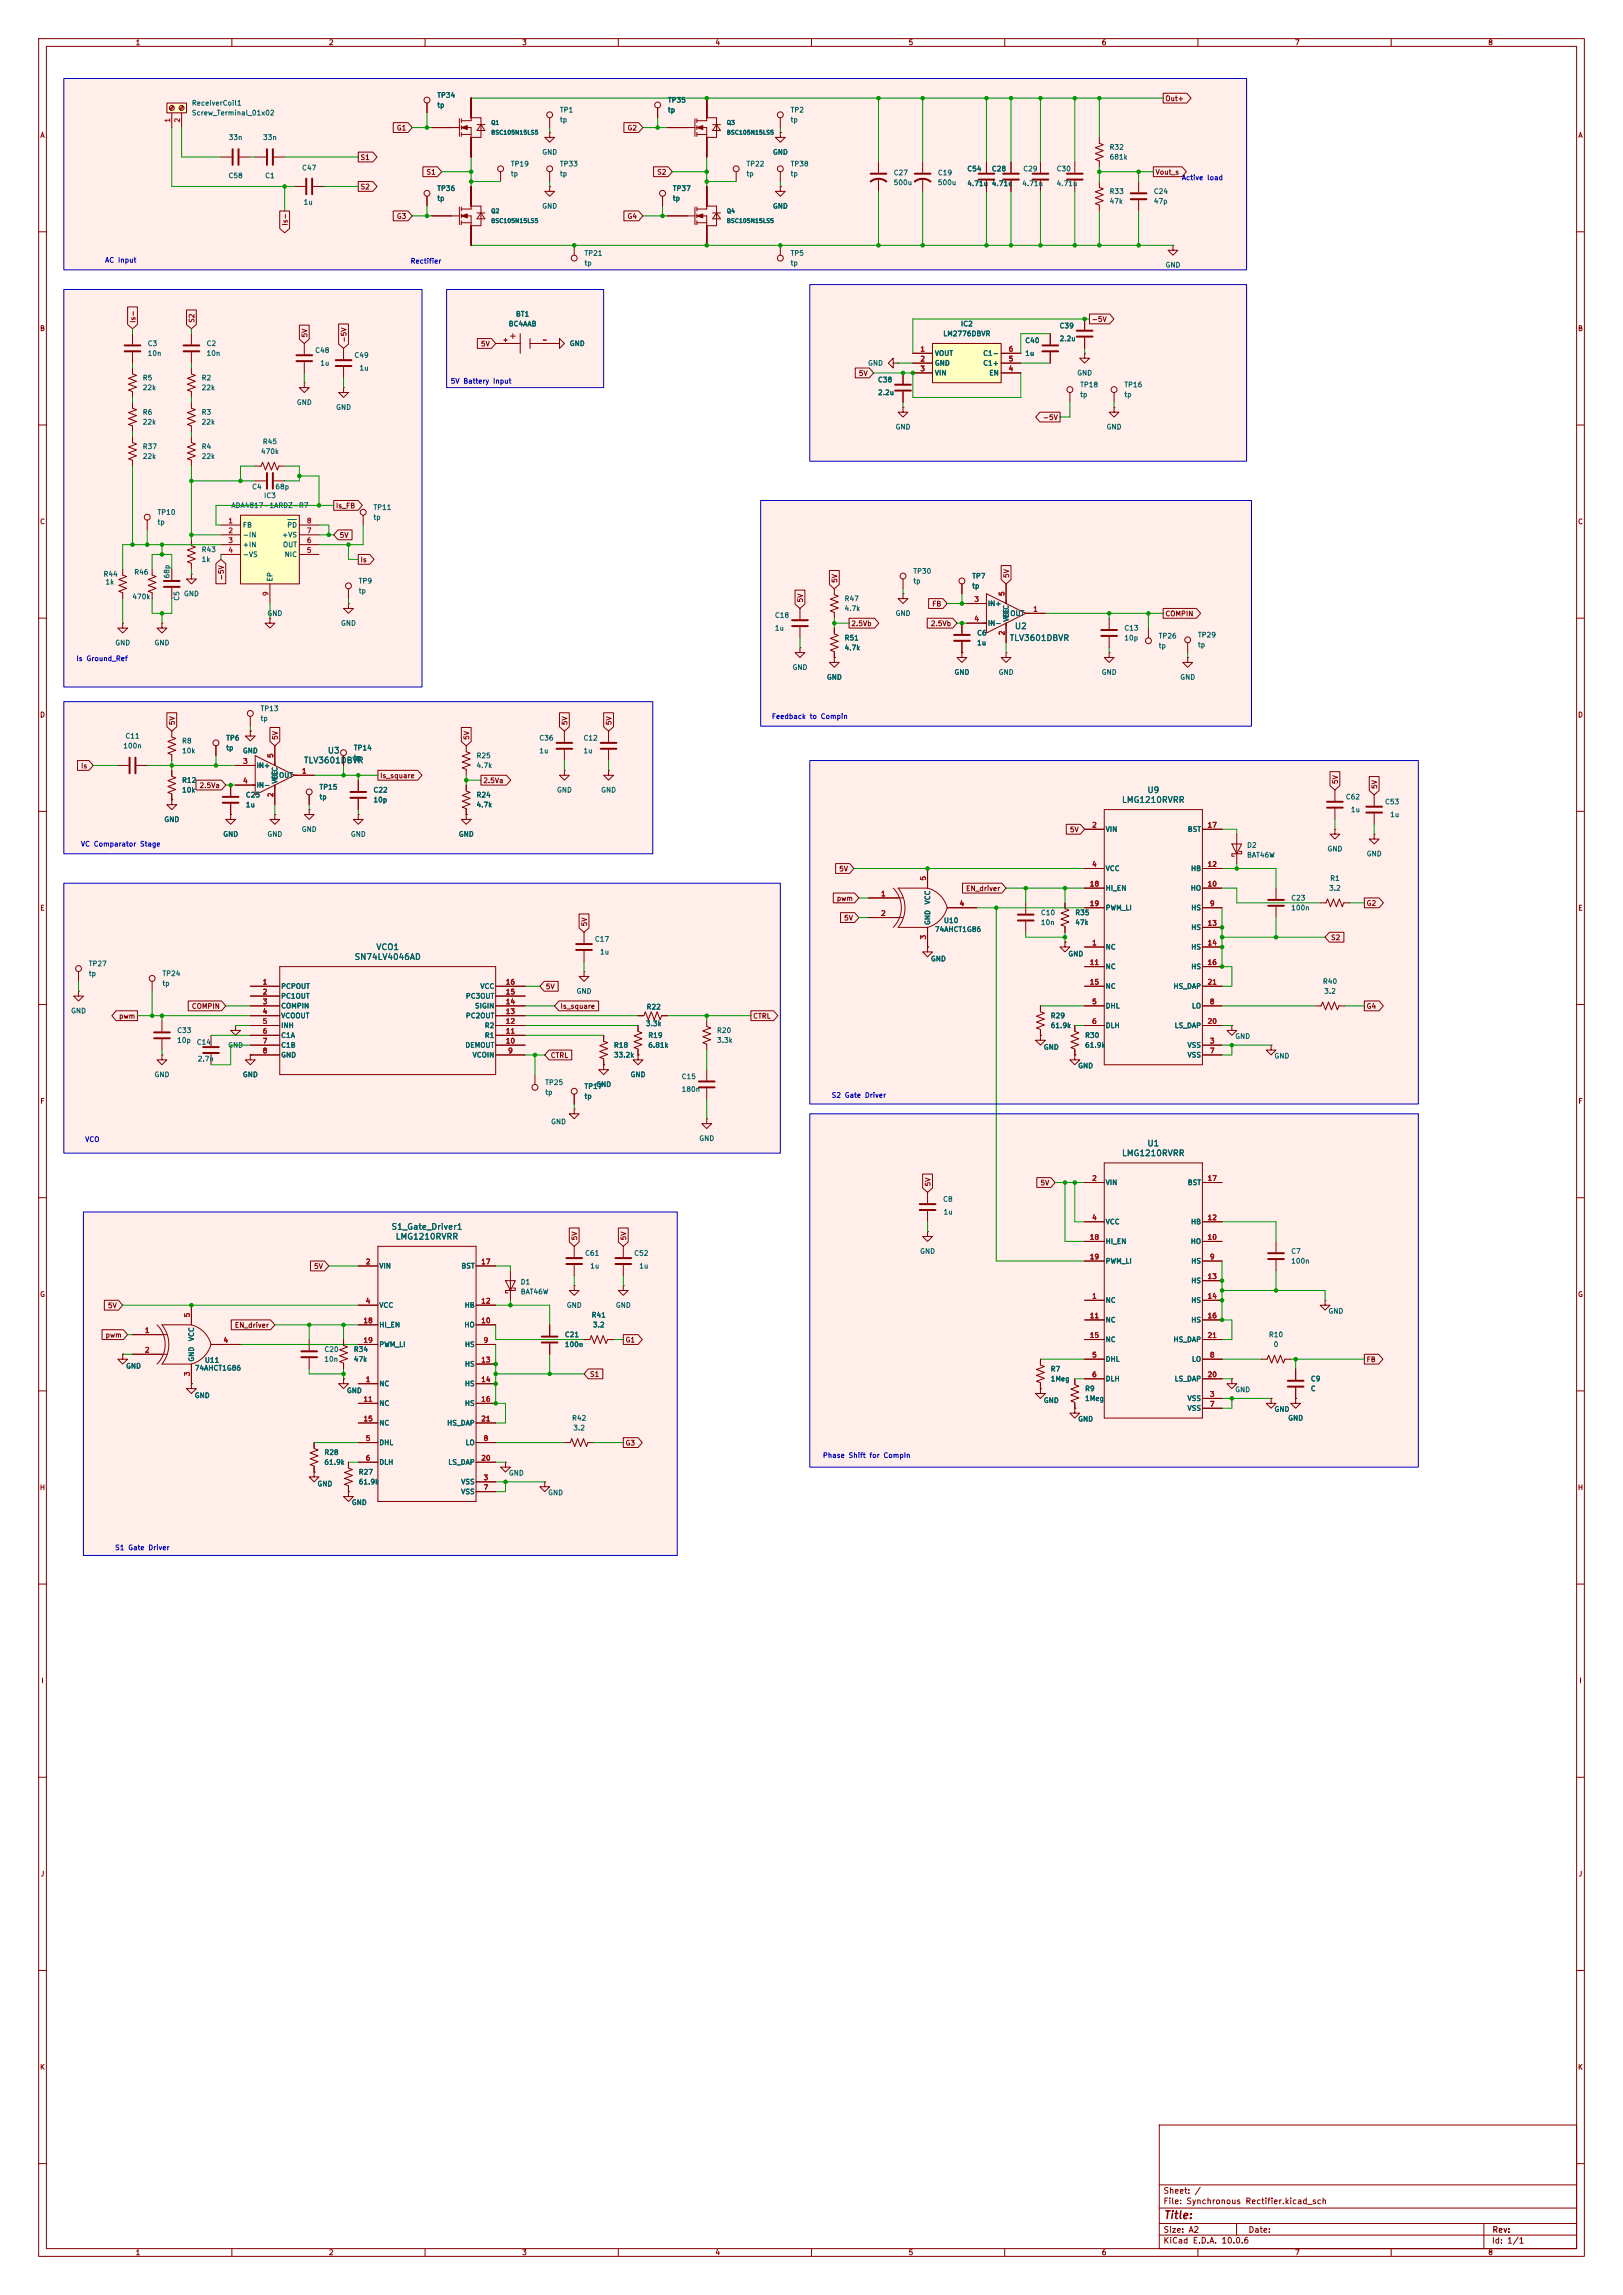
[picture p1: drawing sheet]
<svg xmlns="http://www.w3.org/2000/svg" width="420mm" height="594mm" viewBox="0 0 420 594" stroke-linecap="round" stroke-linejoin="round" font-family="sans-serif">
<defs><g id="words">
<text font-size="2" fill="#840000" x="301" y="574.8">Title:</text>
<g font-size="1.5" fill="#006464">
<text x="261.1" y="166.3">TLV3601DBVR</text>
<text x="262.5" y="163.2">U2</text>
<text x="78.5" y="197.9">TLV3601DBVR</text>
<text x="84.7" y="195.4">U3</text>
<text x="290.2" y="208.2">LMG1210RVRR</text>
<text x="296.8" y="205.6">U9</text>
<text x="91.6" y="248.8">SN74LV4046AD</text>
<text x="97.2" y="246.3">VCO1</text>
<text x="290.2" y="299.6">LMG1210RVRR</text>
<text x="296.8" y="297.1">U1</text>
<text x="101.2" y="318.7">S1_Gate_Driver1</text>
<text x="102.2" y="321.2">LMG1210RVRR</text>
</g>
<g font-size="1.5" fill="#840000">
<text x="300.9" y="568.1">Sheet: /</text>
<text x="300.9" y="570.8">File: Synchronous Rectifier.kicad_sch</text>
<text x="300.9" y="581">KiCad E.D.A. 10.0.6</text>
<text x="300.9" y="578.2">Size: A2</text>
<text x="322.9" y="578.2">Date:</text>
<text x="385.9" y="581">Id: 1/1</text>
<text x="386" y="578.2">Rev:</text>
</g>
<g font-size="1.3" fill="#840000">
<text x="35" y="12">1</text>
<text x="85" y="12">2</text>
<text x="135" y="12">3</text>
<text x="185" y="12">4</text>
<text x="235" y="12">5</text>
<text x="285" y="12">6</text>
<text x="335" y="12">7</text>
<text x="385" y="12">8</text>
<text x="301.4" y="26.5">Out+</text>
<text x="10.3" y="36">A</text>
<text x="102.5" y="34.1">G1</text>
<text x="162.2" y="34.1">G2</text>
<text x="408.3" y="36">A</text>
<text x="93.2" y="41.7">S1</text>
<text x="110.2" y="45.5">S1</text>
<text x="169.9" y="45.5">S2</text>
<text x="298.9" y="45.5">Vout_s</text>
<text x="93.2" y="49.3">S2</text>
<text x="74.7" y="58.5" transform="rotate(-90 74.7 58.5)">Is-</text>
<text x="102.5" y="56.9">G3</text>
<text x="162.2" y="56.9">G4</text>
<text x="35.3" y="83.7" transform="rotate(-90 35.3 83.7)">Is-</text>
<text x="50.6" y="83.7" transform="rotate(-90 50.6 83.7)">S2</text>
<text x="282.4" y="83.6">-5V</text>
<text x="10.2" y="86">B</text>
<text x="79.8" y="87.5" transform="rotate(-90 79.8 87.5)">5V</text>
<text x="90" y="88.8" transform="rotate(-90 90 88.8)">-5V</text>
<text x="124.3" y="90">5V</text>
<text x="408.2" y="86">B</text>
<text x="222.1" y="97.6">5V</text>
<text x="269.7" y="109">-5V</text>
<text x="86.8" y="131.9">Is_FB</text>
<text x="10.2" y="136">C</text>
<text x="408.2" y="136">C</text>
<text x="87.8" y="139.5">5V</text>
<text x="93.2" y="145.8">Is</text>
<text x="261.4" y="149.7" transform="rotate(-90 261.4 149.7)">5V</text>
<text x="58.2" y="150.3" transform="rotate(-90 58.2 150.3)">-5V</text>
<text x="217" y="151" transform="rotate(-90 217 151)">5V</text>
<text x="208.1" y="156.1" transform="rotate(-90 208.1 156.1)">5V</text>
<text x="241.1" y="157.3">FB</text>
<text x="301.4" y="159.8">COMPIN</text>
<text x="220.2" y="162.3">2.5Vb</text>
<text x="240.7" y="162.3">2.5Vb</text>
<text x="10.2" y="186">D</text>
<text x="408.2" y="186">D</text>
<text x="45.5" y="187.8" transform="rotate(-90 45.5 187.8)">5V</text>
<text x="72.2" y="191.6" transform="rotate(-90 72.2 191.6)">5V</text>
<text x="121.7" y="191.6" transform="rotate(-90 121.7 191.6)">5V</text>
<text x="147.1" y="187.8" transform="rotate(-90 147.1 187.8)">5V</text>
<text x="158.5" y="187.8" transform="rotate(-90 158.5 187.8)">5V</text>
<text x="20.8" y="199.2">Is</text>
<text x="98.2" y="201.7">Is_square</text>
<text x="124.9" y="203">2.5Va</text>
<text x="346.5" y="203.1" transform="rotate(-90 346.5 203.1)">5V</text>
<text x="51.5" y="204.3">2.5Va</text>
<text x="356.7" y="204.3" transform="rotate(-90 356.7 204.3)">5V</text>
<text x="276.7" y="215.7">5V</text>
<text x="217" y="225.8">5V</text>
<text x="216.4" y="233.5">pwm</text>
<text x="249.9" y="230.9">EN_driver</text>
<text x="10.3" y="236">E</text>
<text x="152.2" y="239.9" transform="rotate(-90 152.2 239.9)">5V</text>
<text x="218.3" y="238.5">5V</text>
<text x="353.5" y="234.7">G2</text>
<text x="408.3" y="236">E</text>
<text x="344.3" y="243.6">S2</text>
<text x="141.1" y="256.3">5V</text>
<text x="30.7" y="263.9">pwm</text>
<text x="49.5" y="261.4">COMPIN</text>
<text x="144.9" y="261.4">Is_square</text>
<text x="194.8" y="263.9">CTRL</text>
<text x="353.5" y="261.4">G4</text>
<text x="142.4" y="274.1">CTRL</text>
<text x="10.3" y="286">F</text>
<text x="408.3" y="286">F</text>
<text x="241.1" y="307.2" transform="rotate(-90 241.1 307.2)">5V</text>
<text x="269.1" y="307.1">5V</text>
<text x="149.6" y="321.2" transform="rotate(-90 149.6 321.2)">5V</text>
<text x="162.3" y="321.2" transform="rotate(-90 162.3 321.2)">5V</text>
<text x="81.1" y="328.7">5V</text>
<text x="10.2" y="336">G</text>
<text x="408.2" y="336">G</text>
<text x="27.8" y="338.9">5V</text>
<text x="27.2" y="346.5">pwm</text>
<text x="60.6" y="344">EN_driver</text>
<text x="161.7" y="347.8">G1</text>
<text x="353.5" y="352.8">FB</text>
<text x="152.5" y="356.7">S1</text>
<text x="161.7" y="374.4">G3</text>
<text x="10.2" y="386">H</text>
<text x="408.2" y="386">H</text>
<text x="10.6" y="436">I</text>
<text x="408.5" y="436">I</text>
<text x="10.4" y="486">J</text>
<text x="408.4" y="486">J</text>
<text x="10.2" y="536">K</text>
<text x="408.2" y="536">K</text>
<text x="35" y="584">1</text>
<text x="85" y="584">2</text>
<text x="135" y="584">3</text>
<text x="185" y="584">4</text>
<text x="235" y="584">5</text>
<text x="285" y="584">6</text>
<text x="335" y="584">7</text>
<text x="385" y="584">8</text>
</g>
<g font-size="1.3" fill="#006464">
<text x="49.5" y="27.6">ReceiverCoil1</text>
<text x="113" y="25.6">TP34</text>
<text x="113" y="28.1">tp</text>
<text x="144.8" y="29.4">TP1</text>
<text x="172.7" y="26.9">TP35</text>
<text x="172.7" y="29.4">tp</text>
<text x="204.5" y="29.4">TP2</text>
<text x="49.5" y="30.2">Screw_Terminal_01x02</text>
<text x="144.8" y="32">tp</text>
<text x="204.5" y="32">tp</text>
<text x="59" y="36.5">33n</text>
<text x="67.9" y="36.5">33n</text>
<text x="140.2" y="40.3">GND</text>
<text x="199.9" y="40.3">GND</text>
<text x="287" y="39.1">R32</text>
<text x="287" y="41.6">681k</text>
<text x="59" y="46.4">C58</text>
<text x="68.5" y="46.4">C1</text>
<text x="78" y="44.4">C47</text>
<text x="132.1" y="43.4">TP19</text>
<text x="132.1" y="45.9">tp</text>
<text x="144.8" y="43.4">TP33</text>
<text x="144.8" y="45.9">tp</text>
<text x="193" y="43.4">TP22</text>
<text x="193" y="45.9">tp</text>
<text x="204.5" y="43.4">TP38</text>
<text x="204.5" y="45.9">tp</text>
<text x="231.1" y="45.7">C27</text>
<text x="242.6" y="45.7">C19</text>
<text x="250.2" y="44.7">C54</text>
<text x="256.5" y="44.7">C28</text>
<text x="264.7" y="44.7">C29</text>
<text x="273.3" y="44.7">C30</text>
<text x="78.4" y="53.3">1u</text>
<text x="113" y="49.7">TP36</text>
<text x="113" y="52.3">tp</text>
<text x="174" y="49.7">TP37</text>
<text x="174" y="52.3">tp</text>
<text x="231.1" y="48.2">500u</text>
<text x="242.6" y="48.2">500u</text>
<text x="250.2" y="48.5">4.71u 4.71u</text>
<text x="264.4" y="48.5">4.71u</text>
<text x="273.3" y="48.5">4.71u</text>
<text x="287" y="50.5">R33</text>
<text x="287" y="53">47k</text>
<text x="298.4" y="50.5">C24</text>
<text x="298.4" y="53">47p</text>
<text x="140.2" y="54.3">GND</text>
<text x="199.9" y="54.3">GND</text>
<text x="151.1" y="66.5">TP21</text>
<text x="151.1" y="69">tp</text>
<text x="204.5" y="66.5">TP5</text>
<text x="204.5" y="69">tp</text>
<text x="301.5" y="69.5">GND</text>
<text x="133.4" y="82.2">BT1</text>
<text x="38.1" y="89.9">C3</text>
<text x="53.3" y="89.9">C2</text>
<text x="131.5" y="84.8">BC4AAB</text>
<text x="147.3" y="89.9">GND</text>
<text x="244" y="87.3">LM2776DBVR</text>
<text x="248.5" y="84.8">IC2</text>
<text x="265.2" y="89.1">C40</text>
<text x="274.1" y="85.3">C39</text>
<text x="274.1" y="88.6">2.2u</text>
<text x="38.1" y="92.4">10n</text>
<text x="53.3" y="92.4">10n</text>
<text x="81.4" y="91.6">C48</text>
<text x="82.7" y="94.9">1u</text>
<text x="91.6" y="92.9">C49</text>
<text x="224.5" y="94.9">GND</text>
<text x="241.8" y="92.4">VOUT</text>
<text x="241.8" y="94.9">GND</text>
<text x="254.3" y="94.9">C1+</text>
<text x="254.3" y="92.4">C1-</text>
<text x="265.2" y="92.4">1u</text>
<text x="36.8" y="98.8">R5</text>
<text x="36.8" y="101.3">22k</text>
<text x="52.1" y="98.8">R2</text>
<text x="52.1" y="101.3">22k</text>
<text x="92.9" y="96.2">1u</text>
<text x="227.1" y="99.3">C38</text>
<text x="241.8" y="97.5">VIN</text>
<text x="255.9" y="97.5">EN</text>
<text x="278.6" y="97.5">GND</text>
<text x="279.4" y="100.5">TP18</text>
<text x="290.8" y="100.5">TP16</text>
<text x="36.8" y="107.6">R6</text>
<text x="52.1" y="107.6">R3</text>
<text x="76.7" y="105.1">GND</text>
<text x="86.8" y="106.4">GND</text>
<text x="227.1" y="102.6">2.2u</text>
<text x="279.4" y="103.1">tp</text>
<text x="290.8" y="103.1">tp</text>
<text x="36.8" y="110.2">22k</text>
<text x="52.1" y="110.2">22k</text>
<text x="231.6" y="111.5">GND</text>
<text x="286.2" y="111.5">GND</text>
<text x="36.8" y="116.5">R37</text>
<text x="36.8" y="119.1">22k</text>
<text x="52.1" y="116.5">R4</text>
<text x="52.1" y="119.1">22k</text>
<text x="67.4" y="117.8">470k</text>
<text x="67.9" y="115.3">R45</text>
<text x="59.7" y="131.8">ADA4817-1ARDZ-R7</text>
<text x="65.1" y="126.9">C4</text>
<text x="68.2" y="129.2">IC3</text>
<text x="71.1" y="126.9">68p</text>
<text x="40.6" y="133.6">TP10</text>
<text x="40.6" y="136.1">tp</text>
<text x="62.7" y="136.9">FB</text>
<text x="74.2" y="136.9">PD</text>
<text x="96.5" y="132.3">TP11</text>
<text x="96.5" y="134.8">tp</text>
<text x="52.1" y="143.2">R43</text>
<text x="62.7" y="139.4">-IN</text>
<text x="62.7" y="141.9">+IN</text>
<text x="72.9" y="139.4">+VS</text>
<text x="73.1" y="141.9">OUT</text>
<text x="26.7" y="149.6">R44</text>
<text x="34.6" y="149">R46</text>
<text x="44.1" y="149.9" transform="rotate(-90 44.1 149.9)">68p</text>
<text x="52.1" y="145.7">1k</text>
<text x="62.7" y="144.5">-VS</text>
<text x="73.5" y="144.5">NIC</text>
<text x="236.2" y="148.8">TP30</text>
<text x="27.2" y="151.6">1k</text>
<text x="34.1" y="155.4">470k</text>
<text x="46.7" y="155.6" transform="rotate(-90 46.7 155.6)">C5</text>
<text x="47.5" y="154.6">GND</text>
<text x="70.8" y="150.6" transform="rotate(-90 70.8 150.6)">EP</text>
<text x="92.7" y="151.3">TP9</text>
<text x="92.7" y="153.9">tp</text>
<text x="218.4" y="155.9">R47</text>
<text x="236.2" y="151.3">tp</text>
<text x="251.4" y="150.1">TP7</text>
<text x="251.4" y="152.6">tp</text>
<text x="69.1" y="159.7">GND</text>
<text x="200.4" y="160.2">C18</text>
<text x="218.4" y="158.4">4.7k</text>
<text x="231.6" y="159.7">GND</text>
<text x="255.5" y="157.2">IN+</text>
<text x="261.3" y="161.1" transform="rotate(-90 261.3 161.1)">VEE</text>
<text x="261.3" y="160.3" transform="rotate(-90 261.3 160.3)">VCC</text>
<text x="261.3" y="159.7">OUT</text>
<text x="29.7" y="167.3">GND</text>
<text x="39.8" y="167.3">GND</text>
<text x="88.1" y="162.3">GND</text>
<text x="200.4" y="163.5">1u</text>
<text x="218.4" y="166.1">R51</text>
<text x="252.7" y="164.8">C6</text>
<text x="252.7" y="167.3">1u</text>
<text x="255.5" y="162.3">IN-</text>
<text x="290.8" y="163.5">C13</text>
<text x="290.8" y="166.1">10p</text>
<text x="299.7" y="165.6">TP26</text>
<text x="309.9" y="165.3">TP29</text>
<text x="309.9" y="167.8">tp</text>
<text x="204.9" y="173.7">GND</text>
<text x="218.4" y="168.6">4.7k</text>
<text x="299.7" y="168.1">tp</text>
<text x="213.8" y="176.2">GND</text>
<text x="246.9" y="175">GND</text>
<text x="258.3" y="175">GND</text>
<text x="285" y="175">GND</text>
<text x="305.3" y="176.2">GND</text>
<text x="67.3" y="184.4">TP13</text>
<text x="32.3" y="191.5">C11</text>
<text x="58.4" y="192">TP6</text>
<text x="67.3" y="186.9">tp</text>
<text x="139.4" y="192">C36</text>
<text x="150.9" y="192">C12</text>
<text x="31.8" y="194">100n</text>
<text x="47" y="192.7">R8</text>
<text x="47" y="195.3">10k</text>
<text x="58.4" y="194.5">tp</text>
<text x="62.7" y="195.3">GND</text>
<text x="91.4" y="194.5">TP14</text>
<text x="91.4" y="197.1">tp</text>
<text x="123.2" y="196.5">R25</text>
<text x="139.4" y="195.3">1u</text>
<text x="150.9" y="195.3">1u</text>
<text x="47" y="202.9">R12</text>
<text x="66.3" y="199.1">IN+</text>
<text x="72.1" y="203" transform="rotate(-90 72.1 203)">VEE</text>
<text x="72.1" y="202.2" transform="rotate(-90 72.1 202.2)">VCC</text>
<text x="72.1" y="201.6">OUT</text>
<text x="123.2" y="199.1">4.7k</text>
<text x="47" y="205.4">10k</text>
<text x="63.5" y="206.7">C25</text>
<text x="63.5" y="209.2">1u</text>
<text x="66.3" y="204.2">IN-</text>
<text x="82.5" y="204.7">TP15</text>
<text x="82.5" y="207.2">tp</text>
<text x="96.5" y="205.4">C22</text>
<text x="96.5" y="208">10p</text>
<text x="123.2" y="206.7">R24</text>
<text x="123.2" y="209.2">4.7k</text>
<text x="144" y="205.4">GND</text>
<text x="155.4" y="205.4">GND</text>
<text x="348.1" y="207.2">C62</text>
<text x="358.3" y="208.5">C53</text>
<text x="42.4" y="213.1">GND</text>
<text x="77.9" y="215.6">GND</text>
<text x="286" y="215.6">VIN</text>
<text x="307.2" y="215.6">BST</text>
<text x="349.4" y="210.5">1u</text>
<text x="359.6" y="211.8">1u</text>
<text x="57.6" y="216.9">GND</text>
<text x="69.1" y="216.9">GND</text>
<text x="90.6" y="216.9">GND</text>
<text x="118.6" y="216.9">GND</text>
<text x="322.6" y="219.7">D2</text>
<text x="343.4" y="220.7">GND</text>
<text x="353.5" y="221.9">GND</text>
<text x="286" y="225.8">VCC</text>
<text x="308.1" y="225.8">HB</text>
<text x="322.6" y="222.3">BAT46W</text>
<text x="286" y="230.8">HI_EN</text>
<text x="308" y="230.8">HO</text>
<text x="334" y="233.4">C23</text>
<text x="343.8" y="230.8">3.2</text>
<text x="344.1" y="228.3">R1</text>
<text x="241" y="239.5" transform="rotate(-90 241 239.5)">GND</text>
<text x="241" y="234.2" transform="rotate(-90 241 234.2)">VCC</text>
<text x="244.1" y="239.2">U10</text>
<text x="269.2" y="237.2">C10</text>
<text x="269.2" y="239.7">10n</text>
<text x="278.1" y="237.2">R35</text>
<text x="278.1" y="239.7">47k</text>
<text x="286" y="235.9">PWM_LI</text>
<text x="308.1" y="235.9">HS</text>
<text x="334" y="235.9">100n</text>
<text x="153.8" y="244">C17</text>
<text x="241.8" y="241.5">74AHCT1G86</text>
<text x="308.1" y="241">HS</text>
<text x="22.8" y="250.4">TP27</text>
<text x="155.1" y="247.3">1u</text>
<text x="240.8" y="249.1">GND</text>
<text x="276.3" y="247.9">GND</text>
<text x="286" y="246.1">NC</text>
<text x="286" y="251.2">NC</text>
<text x="308.1" y="246.1">HS</text>
<text x="308.1" y="251.2">HS</text>
<text x="22.8" y="252.9">tp</text>
<text x="41.9" y="252.9">TP24</text>
<text x="41.9" y="255.5">tp</text>
<text x="72.6" y="256.2">PCPOUT</text>
<text x="124.2" y="256.2">VCC</text>
<text x="149.1" y="257.5">GND</text>
<text x="286" y="256.2">NC</text>
<text x="303.5" y="256.2">HS_DAP</text>
<text x="342.2" y="255">R40</text>
<text x="342.5" y="257.5">3.2</text>
<text x="18.3" y="262.6">GND</text>
<text x="72.6" y="258.8">PC1OUT</text>
<text x="72.6" y="261.3">COMPIN</text>
<text x="72.6" y="263.9">VCOOUT</text>
<text x="120.4" y="263.9">PC2OUT</text>
<text x="120.4" y="258.8">PC3OUT</text>
<text x="122.8" y="261.3">SIGIN</text>
<text x="167.2" y="261.6">R22</text>
<text x="271.8" y="263.9">R29</text>
<text x="286" y="261.3">DHL</text>
<text x="308.3" y="261.3">LO</text>
<text x="45.7" y="267.7">C33</text>
<text x="72.6" y="266.4">INH</text>
<text x="72.6" y="268.9">C1A</text>
<text x="125.3" y="268.9">R1</text>
<text x="125.3" y="266.4">R2</text>
<text x="167" y="265.9">3.3k</text>
<text x="167.6" y="268.9">R19</text>
<text x="185.4" y="267.7">R20</text>
<text x="271.8" y="266.4">61.9k</text>
<text x="280.7" y="268.9">R30</text>
<text x="286" y="266.4">DLH</text>
<text x="303.8" y="266.4">LS_DAP</text>
<text x="319.5" y="269.2">GND</text>
<text x="45.7" y="270.2">10p</text>
<text x="50.8" y="270.7">C14</text>
<text x="51" y="275">2.7n</text>
<text x="58.9" y="271.5">GND</text>
<text x="72.6" y="271.5">C1B</text>
<text x="72.6" y="274">GND</text>
<text x="120.3" y="271.5">DEMOUT</text>
<text x="122.2" y="274">VCOIN</text>
<text x="158.7" y="271.5">R18</text>
<text x="158.7" y="274">33.2k</text>
<text x="167.6" y="271.5">6.81k</text>
<text x="185.4" y="270.2">3.3k</text>
<text x="270" y="272">GND</text>
<text x="280.7" y="271.5">61.9k</text>
<text x="307.2" y="271.5">VSS</text>
<text x="307.2" y="274">VSS</text>
<text x="329.7" y="274.3">GND</text>
<text x="39.8" y="279.1">GND</text>
<text x="62.7" y="279.1">GND</text>
<text x="141" y="281.1">TP25</text>
<text x="154.1" y="281.6">GND</text>
<text x="163" y="279.1">GND</text>
<text x="176.3" y="279.6">C15</text>
<text x="278.9" y="276.8">GND</text>
<text x="141" y="283.7">tp</text>
<text x="151.1" y="282.1">TP17</text>
<text x="151.1" y="284.7">tp</text>
<text x="176.3" y="282.9">180n</text>
<text x="142.5" y="291.3">GND</text>
<text x="180.8" y="295.6">GND</text>
<text x="243.9" y="311.4">C8</text>
<text x="286" y="307">VIN</text>
<text x="307.2" y="307">BST</text>
<text x="244" y="314.7">1u</text>
<text x="286" y="317.2">VCC</text>
<text x="308.1" y="317.2">HB</text>
<text x="286" y="322.3">HI_EN</text>
<text x="308" y="322.3">HO</text>
<text x="98" y="328.6">VIN</text>
<text x="119.3" y="328.6">BST</text>
<text x="151.3" y="325.3">C61</text>
<text x="152.6" y="328.6">1u</text>
<text x="164" y="325.3">C52</text>
<text x="165.3" y="328.6">1u</text>
<text x="238" y="324.8">GND</text>
<text x="286" y="327.4">PWM_LI</text>
<text x="308.1" y="327.4">HS</text>
<text x="334" y="324.8">C7</text>
<text x="334" y="327.4">100n</text>
<text x="134.6" y="332.8">D1</text>
<text x="134.6" y="335.3">BAT46W</text>
<text x="308.1" y="332.4">HS</text>
<text x="98" y="338.8">VCC</text>
<text x="120.1" y="338.8">HB</text>
<text x="146.5" y="338.8">GND</text>
<text x="153" y="341.3">R41</text>
<text x="159.2" y="338.8">GND</text>
<text x="286" y="337.5">NC</text>
<text x="308.1" y="337.5">HS</text>
<text x="343.6" y="340.3">GND</text>
<text x="50.5" y="347.3" transform="rotate(-90 50.5 347.3)">VCC</text>
<text x="98" y="343.9">HI_EN</text>
<text x="120" y="343.9">HO</text>
<text x="146" y="346.4">C21</text>
<text x="153.3" y="343.9">3.2</text>
<text x="286" y="342.6">NC</text>
<text x="286" y="347.7">NC</text>
<text x="303.5" y="347.7">HS_DAP</text>
<text x="308.1" y="342.6">HS</text>
<text x="328.2" y="346.4">R10</text>
<text x="50.5" y="352.6" transform="rotate(-90 50.5 352.6)">GND</text>
<text x="52.9" y="353">U11</text>
<text x="83.8" y="350.2">C20</text>
<text x="83.8" y="352.8">10n</text>
<text x="91.4" y="350.2">R34</text>
<text x="91.4" y="352.8">47k</text>
<text x="98" y="348.9">PWM_LI</text>
<text x="120.2" y="348.9">HS</text>
<text x="146" y="348.9">100n</text>
<text x="286" y="352.8">DHL</text>
<text x="308.3" y="352.8">LO</text>
<text x="329.5" y="348.9">0</text>
<text x="32.5" y="354.5">GND</text>
<text x="50.3" y="355">74AHCT1G86</text>
<text x="98" y="359.1">NC</text>
<text x="120.2" y="354">HS</text>
<text x="120.2" y="359.1">HS</text>
<text x="271.8" y="355.3">R7</text>
<text x="271.8" y="357.8">1Meg</text>
<text x="286" y="357.8">DLH</text>
<text x="303.8" y="357.8">LS_DAP</text>
<text x="339.1" y="357.8">C9</text>
<text x="50.3" y="362.2">GND</text>
<text x="89.6" y="360.9">GND</text>
<text x="98" y="364.2">NC</text>
<text x="120.2" y="364.2">HS</text>
<text x="270" y="363.4">GND</text>
<text x="280.7" y="360.4">R9</text>
<text x="280.7" y="362.9">1Meg</text>
<text x="307.2" y="362.9">VSS</text>
<text x="307.2" y="365.5">VSS</text>
<text x="319.5" y="360.6">GND</text>
<text x="329.7" y="365.7">GND</text>
<text x="339.1" y="360.4">C</text>
<text x="98" y="369.3">NC</text>
<text x="115.6" y="369.3">HS_DAP</text>
<text x="147.9" y="368">R42</text>
<text x="148.2" y="370.5">3.2</text>
<text x="278.9" y="368.2">GND</text>
<text x="333.2" y="368">GND</text>
<text x="83.8" y="376.9">R28</text>
<text x="98" y="374.3">DHL</text>
<text x="120.4" y="374.3">LO</text>
<text x="83.8" y="379.4">61.9k</text>
<text x="92.7" y="382">R27</text>
<text x="98" y="379.4">DLH</text>
<text x="115.9" y="379.4">LS_DAP</text>
<text x="131.5" y="382.2">GND</text>
<text x="82" y="385">GND</text>
<text x="90.9" y="389.8">GND</text>
<text x="92.7" y="384.5">61.9k</text>
<text x="119.2" y="384.5">VSS</text>
<text x="119.2" y="387">VSS</text>
<text x="141.7" y="387.3">GND</text>
</g>
<g font-size="1.3" fill="#a90000">
<text x="44.3" y="31.8" transform="rotate(-90 44.3 31.8)">1</text>
<text x="46.9" y="31.8" transform="rotate(-90 46.9 31.8)">2</text>
<text x="238" y="91.3">1</text>
<text x="238" y="93.8">2</text>
<text x="260.9" y="93.8">5</text>
<text x="260.9" y="91.3">6</text>
<text x="238" y="96.4">3</text>
<text x="260.9" y="96.4">4</text>
<text x="59" y="135.8">1</text>
<text x="79.3" y="135.8">8</text>
<text x="59" y="138.3">2</text>
<text x="59" y="140.8">3</text>
<text x="59" y="143.4">4</text>
<text x="79.3" y="143.4">5</text>
<text x="79.3" y="140.8">6</text>
<text x="79.3" y="138.3">7</text>
<text x="69.7" y="154.4" transform="rotate(-90 69.7 154.4)">9</text>
<text x="260.2" y="154.4" transform="rotate(-90 260.2 154.4)">5</text>
<text x="252" y="156.1">3</text>
<text x="252" y="161.2">4</text>
<text x="267.2" y="158.6">1</text>
<text x="260.2" y="164.6" transform="rotate(-90 260.2 164.6)">2</text>
<text x="62.8" y="198">3</text>
<text x="71" y="196.3" transform="rotate(-90 71 196.3)">5</text>
<text x="62.8" y="203.1">4</text>
<text x="78" y="200.5">1</text>
<text x="71" y="206.5" transform="rotate(-90 71 206.5)">2</text>
<text x="282.5" y="214.5">2</text>
<text x="312.4" y="214.5">17</text>
<text x="282.5" y="224.7">4</text>
<text x="312.4" y="224.7">12</text>
<text x="227.9" y="232.3">1</text>
<text x="239.9" y="228.1" transform="rotate(-90 239.9 228.1)">5</text>
<text x="281.9" y="229.7">18</text>
<text x="312.4" y="229.7">10</text>
<text x="227.9" y="237.4">2</text>
<text x="248.2" y="234.8">4</text>
<text x="281.9" y="234.8">19</text>
<text x="312.4" y="239.9">13</text>
<text x="313" y="234.8">9</text>
<text x="239.9" y="243.3" transform="rotate(-90 239.9 243.3)">3</text>
<text x="282.5" y="245">1</text>
<text x="312.4" y="245">14</text>
<text x="281.9" y="250.1">11</text>
<text x="312.4" y="250.1">16</text>
<text x="67.8" y="255.1">1</text>
<text x="67.8" y="257.7">2</text>
<text x="130.7" y="257.7">15</text>
<text x="130.7" y="255.1">16</text>
<text x="281.9" y="255.1">15</text>
<text x="312.4" y="255.1">21</text>
<text x="67.8" y="260.2">3</text>
<text x="67.8" y="262.8">4</text>
<text x="130.7" y="262.8">13</text>
<text x="130.7" y="260.2">14</text>
<text x="282.5" y="260.2">5</text>
<text x="313" y="260.2">8</text>
<text x="67.8" y="265.3">5</text>
<text x="67.8" y="267.8">6</text>
<text x="130.7" y="267.8">11</text>
<text x="130.7" y="265.3">12</text>
<text x="282.5" y="265.3">6</text>
<text x="312.4" y="265.3">20</text>
<text x="67.8" y="270.4">7</text>
<text x="67.8" y="272.9">8</text>
<text x="130.7" y="270.4">10</text>
<text x="131.3" y="272.9">9</text>
<text x="313" y="270.4">3</text>
<text x="313" y="272.9">7</text>
<text x="282.5" y="305.9">2</text>
<text x="312.4" y="305.9">17</text>
<text x="282.5" y="316.1">4</text>
<text x="312.4" y="316.1">12</text>
<text x="281.9" y="321.2">18</text>
<text x="312.4" y="321.2">10</text>
<text x="94.5" y="327.5">2</text>
<text x="124.4" y="327.5">17</text>
<text x="281.9" y="326.3">19</text>
<text x="313" y="326.3">9</text>
<text x="312.4" y="331.3">13</text>
<text x="49.4" y="341.1" transform="rotate(-90 49.4 341.1)">5</text>
<text x="94.5" y="337.7">4</text>
<text x="124.4" y="337.7">12</text>
<text x="281.9" y="341.5">11</text>
<text x="282.5" y="336.4">1</text>
<text x="312.4" y="336.4">14</text>
<text x="312.4" y="341.5">16</text>
<text x="37.4" y="345.3">1</text>
<text x="57.7" y="347.8">4</text>
<text x="93.9" y="342.8">18</text>
<text x="93.9" y="347.8">19</text>
<text x="124.4" y="342.8">10</text>
<text x="125" y="347.8">9</text>
<text x="281.9" y="346.6">15</text>
<text x="312.4" y="346.6">21</text>
<text x="37.4" y="350.4">2</text>
<text x="124.4" y="352.9">13</text>
<text x="282.5" y="351.7">5</text>
<text x="313" y="351.7">8</text>
<text x="49.4" y="356.3" transform="rotate(-90 49.4 356.3)">3</text>
<text x="94.5" y="358">1</text>
<text x="124.4" y="358">14</text>
<text x="282.5" y="356.7">6</text>
<text x="312.4" y="356.7">20</text>
<text x="93.9" y="363.1">11</text>
<text x="124.4" y="363.1">16</text>
<text x="313" y="361.8">3</text>
<text x="313" y="364.4">7</text>
<text x="93.9" y="368.2">15</text>
<text x="124.4" y="368.2">21</text>
<text x="94.5" y="373.2">5</text>
<text x="125" y="373.2">8</text>
<text x="94.5" y="378.3">6</text>
<text x="124.4" y="378.3">20</text>
<text x="125" y="383.4">3</text>
<text x="125" y="385.9">7</text>
</g>
<g font-size="1.3" fill="#0000c2">
<text x="305.7" y="46.9">Active load</text>
<text x="27.1" y="68.3">AC Input</text>
<text x="106.1" y="68.5">Rectifier</text>
<text x="116.5" y="99.6">5V Battery Input</text>
<text x="19.6" y="171.4">Is Ground_Ref</text>
<text x="199.6" y="186.4">Feedback to Compin</text>
<text x="20.8" y="219.4">VC Comparator Stage</text>
<text x="215.1" y="284.4">S2 Gate Driver</text>
<text x="21.9" y="295.9">VCO</text>
<text x="212.8" y="377.6">Phase Shift for CompIn</text>
<text x="29.7" y="401.5">S1 Gate Driver</text>
</g>
<g font-size="1.1" fill="#006464">
<text x="127" y="32.6">Q1</text>
<text x="127" y="35.1">BSC105N15LS5</text>
<text x="187.9" y="32.6">Q3</text>
<text x="187.9" y="35.1">BSC105N15LS5</text>
<text x="127" y="55.4">Q2</text>
<text x="127" y="58">BSC105N15LS5</text>
<text x="187.9" y="55.4">Q4</text>
<text x="187.9" y="58">BSC105N15LS5</text>
</g>
<g font-size="1" fill="#a90000">
<text x="130.1" y="88.7">+</text>
<text x="140.2" y="88.7">-</text>
</g>
</g></defs>
<g fill="none" stroke="#840000" stroke-width=".26">
<path d="M10 10h400v574h-400zM12 12h396v570h-396zM60 10v2M110 10v2M160 10v2M210 10v2M260 10v2M310 10v2M360 10v2M10 60h2M408 60h2M10 110h2"/>
<path d="M408 110h2M10 160h2M408 160h2M10 210h2M408 210h2M10 260h2M408 260h2M10 310h2M408 310h2M10 360h2M408 360h2M10 410h2"/>
<path d="M408 410h2M10 460h2M408 460h2M10 510h2M408 510h2M10 560h2M300 550h108v32h-108zM408 560h2M300 578.5h108M300 575.5h108M300 571.5h108M300 565.5h108"/>
<path d="M320 575.5v3M384 575.5v6.5M60 582v2M110 582v2M160 582v2M210 582v2M260 582v2M310 582v2M360 582v2"/>
</g>
<g fill="#ffeeea">
<path d="M115.6 74.9h40.6v25.4h-40.6z"/>
<path d="M16.5 20.3h306.1v49.5h-306.1z"/>
<path d="M16.5 228.6h185.4v69.8h-185.4z"/>
<path d="M209.5 196.8h157.5v88.9h-157.5z"/>
<path d="M196.8 129.5h127v58.5h-127z"/>
<path d="M16.5 74.9h92.7v102.9h-92.7z"/>
<path d="M21.6 313.7h153.7v88.9h-153.7z"/>
<path d="M209.5 73.7h113.1v45.7h-113.1z"/>
<path d="M16.5 181.6h152.4v39.4h-152.4z"/>
<path d="M209.5 288.3h157.5v91.4h-157.5z"/>
</g>
<g fill="none" stroke="#840000" stroke-width=".26">
<path d="M284.5 47v1.5l1 .4-2 .8 2 .7-2 .8 2 .7-2 .8 1 .4v1.5M88.9 100.3v1.3h-1.3l1.3 1.3 1.3-1.3h-1.3M88.9 100.3h.1M280.7 214.6h5M285.7 209.5h25.4v66.1h-25.4zM311.1 214.6h5.1M318.8 218.4h2.5l-1.3 2.6zM320 215.9v7.6M355.6 205.7v2.8M355.6 210.6v2.8M275.6 233.7v1.5l1 .4-2 .7 2 .8-2 .8 2 .7-2 .8 1 .4v1.5M280.7 224.8h5"/>
<path d="M280.7 234.9h5M280.7 229.9h5M311.1 224.8h5.1M311.1 234.9h5.1M311.1 229.9h5.1M320.7 220.3h.6v.7h-2.5v.6h.6M280.7 245.1h5M280.7 250.2h5M280.7 255.3h5M311.1 245.1h5.1M311.1 250.2h5.1M311.1 240h5.1"/>
<path d="M311.1 255.3h5.1M64.8 273v1.3h1.2l-1.2 1.3-1.3-1.3h1.3M64.8 273h.1M278.1 265.4v1.6l1 .3-2 .8 2 .8-2 .7 2 .8-2 .7 1 .4v1.5M278.1 273v1.3h1.3l-1.3 1.3-1.2-1.3h1.2M278.1 273h.1M280.7 260.3h5M280.7 265.4h5M311.1 270.5h5.1M311.1 260.3h5.1M311.1 265.4h5.1M311.1 273h5.1"/>
<path d="M318.8 265.4v1.3h1.2l-1.2 1.3-1.3-1.3h1.3M318.8 265.4h.1M148.6 332.7v1.3h-1.3l1.3 1.3 1.3-1.3h-1.3M148.6 332.7h.1M148.6 322.6v2.8M148.6 327.4v2.8"/>
</g>
<path d="M353.6 210.3h4M353.6 208.8h4M146.6 327.2h4M146.6 325.6h4" fill="none" stroke="#840000" stroke-width=".51"/>
<g fill="#ffffc2">
<path d="M41.9 345.4h1.3z"/>
<path d="M41.9 350.5h1.3z"/>
</g>
<path d="M41.9 342.9h7.6M41.9 353.1h7.6" fill="none" stroke="#ffffc2" stroke-width=".26"/>
<g fill="none" stroke="#840000" stroke-width=".26">
<path d="M49.5 86.4v2.8M49.5 91.2v2.8M231.1 94v-1.3l-1.2 1.3 1.2 1.2v-1.2h1.3M232.4 94h.1M55.9 193v2.6M355.6 215.9v1.3h-1.3l1.3 1.2 1.3-1.2h-1.3M355.6 215.9h.1M20.3 251.5v2.5M39.4 254v2.5M61 265.4v1.3h1.2l-1.2 1.3-1.3-1.3h1.3M61 265.4h.1M49.5 337.8v5.1"/>
<path d="M92.7 327.7h5.1M92.7 337.8h5.1M97.8 322.6h25.4v66h-25.4zM123.2 327.7h5.1M123.2 337.8h5.1M130.8 331.5h2.5l-1.2 2.5zM132.1 328.9v7.6M132.7 333.4h.6v.6h-2.5v.6h.6M161.3 332.7v1.3h-1.3l1.3 1.3 1.3-1.3h-1.3M161.3 332.7h.1M161.3 322.6v2.8M161.3 327.4v2.8"/>
<path d="M34.3 345.4h8.9M34.3 350.5h8.9M40.6 342.9a7.2 7.2 0 0 1 0 10.2M49.5 342.9h-7.6a8.1 8.1 0 0 1 0 10.2h7.6M49.5 342.9a7.1 7.1 0 0 1 5.1 5.1M49.5 353.1v5M54.6 348a7.4 7.4 0 0 1-5.1 5.1M54.6 348h7.6M88.9 356.9v1.2h1.3l-1.3 1.3-1.3-1.3h1.3M88.9 356.9h.1M88.9 346.7v1.5l1 .4-2 .8 2 .7-2 .8 2 .8-2 .7 1 .4v1.5M92.7 342.9h5.1"/>
<path d="M92.7 348h5.1M92.7 358.1h5.1M123.2 342.9h5.1M123.2 353.1h5.1M123.2 348h5.1M123.2 358.1h5.1M142.2 342.9v2.8M142.2 347.7v2.8M151.1 346.7h1.6l.3-1 .8 2 .8-2 .7 2 .8-2 .7 2 .4-1h1.5M81.3 373.4v1.5l1 .4-2 .7 2 .8-2 .8 2 .7-2 .8 1 .4v1.5M90.2 378.5v1.5l1 .4-2 .7 2 .8-2 .8 2 .7-2 .8 1 .4v1.5M92.7 373.4h5.1"/>
<path d="M92.7 378.5h5.1M92.7 363.2h5.1M92.7 368.3h5.1M123.2 373.4h5.1M123.2 378.5h5.1M123.2 363.2h5.1M123.2 368.3h5.1M130.8 378.5v1.2h1.3l-1.3 1.3-1.3-1.3h1.3M130.8 378.5h.1M146 373.4h1.6l.4-1 .7 2 .8-2 .7 2 .8-2 .8 2 .3-1h1.6M81.3 381v1.3h1.2l-1.2 1.2-1.3-1.2h1.3M81.3 381h.1"/>
<path d="M90.2 386.1v1.2h1.2l-1.2 1.3-1.3-1.3h1.3M90.2 386.1h.1M123.2 383.5h5.1M123.2 386.1h5.1M141 383.5v1.3h1.2l-1.2 1.3-1.3-1.3h1.3M141 383.5h.1"/>
<circle cx="55.9" cy="192.3" r=".76"/>
<circle cx="20.3" cy="250.7" r=".76"/>
<circle cx="39.4" cy="253.2" r=".76"/>
</g>
<path d="M47.5 89.4h4.1M47.5 90.9h4.1M159.3 327.2h4M159.3 325.6h4M140.2 345.9h4.1M140.2 347.5h4.1" fill="none" stroke="#840000" stroke-width=".51"/>
<path d="M241.3 88.9h17.8v10.2h-17.8z" fill="#ffffc2"/>
<g fill="none" stroke="#840000" stroke-width=".26">
<path d="M142.2 30.5v2.5M284.5 35.6v1.5l1 .4-2 .7 2 .8-2 .8 2 .7-2 .8 1 .4v1.5M171.4 50.8v2.5M201.9 48.3v1.2h1.3l-1.3 1.3-1.2-1.3h1.2M201.9 48.3h.1M238.8 41.9v2.8M238.8 46.2v3.3M255.3 41.9v2.8M255.3 46.7v2.8M261.6 41.9v2.8M261.6 46.7v2.8M269.2 41.9v2.8"/>
<path d="M269.2 46.7v2.8M278.1 41.9v2.8M278.1 46.7v2.8M201.9 63.5v2.5M34.3 95.2v1.6l1 .4-2 .7 2 .8-2 .7 2 .8-2 .8 1 .3v1.6M233.7 96.5v2.8M236.2 91.4h5.1M236.2 94h5.1M236.2 96.5h5.1M241.3 88.9h17.8v10.2h-17.8zM259.1 91.4h5.1M259.1 94h5.1"/>
<path d="M259.1 96.5h5.1M271.8 86.4v2.8M271.8 91.2v2.8M280.7 91.4v1.3h1.2l-1.2 1.3-1.3-1.3h1.3M280.7 91.4h.1M280.7 82.5v2.8M280.7 87.4v2.8M34.3 104.1v1.6l1 .3-2 .8 2 .8-2 .7 2 .8-2 .8 1 .3v1.6M34.3 113v1.6l1 .3-2 .8 2 .8-2 .7 2 .8-2 .7 1 .4v1.5M49.5 113v1.6l1 .3-2 .8 2 .8-2 .7 2 .8-2 .7 1 .4v1.5M233.7 105.4v1.3h1.2l-1.2 1.2-1.3-1.2h1.3M233.7 105.4h.1"/>
<path d="M233.7 101.3v2.8M276.9 101.6v2.5M38.1 134.6v2.6M49.5 139.7v1.5l1 .4-2 .8 2 .7-2 .8 2 .8-2 .7 1 .4v1.5M94 133.3v2.6M90.2 156.2v1.3h1.2l-1.2 1.2-1.3-1.2h1.3M90.2 156.2h.1M90.2 152.4v2.5M69.8 160v1.3h1.3l-1.3 1.3-1.2-1.3h1.2M69.8 160h.1M345.4 214.6v1.3h-1.2l1.2 1.3 1.3-1.3h-1.3M345.4 214.6h.1"/>
<path d="M341.6 233.7h1.6l.3-1 .8 2 .8-2 .7 2 .8-2 .7 2 .4-1h1.5M151.1 251.5v1.2h-1.2l1.2 1.3 1.3-1.3h-1.3M151.1 251.5h.1M138.4 278.1v2.6M156.2 275.6v1.3h1.3l-1.3 1.2-1.3-1.2h1.3M156.2 275.6h.1M156.2 268v1.5l1 .4-2 .7 2 .8-2 .8 2 .7-2 .8 1 .4v1.5M165.1 265.4v1.6l1 .3-2 .8 2 .8-2 .7 2 .8-2 .7 1 .4v1.5M165.1 273v1.3h1.3l-1.3 1.3-1.3-1.3h1.3M165.1 273h.1M165.1 262.9h1.5l.4-1 .8 2 .7-2 .8 2 .8-2 .7 2 .4-1h1.5M328.9 270.5v1.3h1.3l-1.3 1.2-1.2-1.2h1.2"/>
<path d="M328.9 270.5h.1M340.4 260.3h1.5l.4-1 .7 2.1 .8-2.1 .8 2.1 .7-2.1 .8 2.1 .4-1.1h1.5M148.6 283.2v2.5M280.7 306.1h5M280.7 316.2h5M285.7 301h25.4v66h-25.4zM311.1 306.1h5.1M311.1 316.2h5.1M280.7 336.5h5M280.7 326.4h5M280.7 321.3h5M311.1 336.5h5.1"/>
<path d="M311.1 326.4h5.1M311.1 321.3h5.1M311.1 331.5h5.1M330.2 321.3v2.8M330.2 326.1v2.8M342.9 336.5v1.3h1.3l-1.3 1.3-1.3-1.3h1.3M342.9 336.5h.1M31.7 350.5v1.3h1.3l-1.3 1.3-1.2-1.3h1.2M31.7 350.5h.1M49.5 358.1v1.3h1.3l-1.3 1.3-1.2-1.3h1.2M49.5 358.1h.1M80 346.7v2.8"/>
<path d="M80 351.5v2.8M269.2 359.4v1.3h1.3l-1.3 1.2-1.2-1.2h1.2M269.2 359.4h.1M269.2 351.8v1.5l1.1 .4-2.1 .8 2.1 .7-2.1 .8 2.1 .7-2.1 .8 1 .4v1.5M278.1 356.9v1.5l1 .4-2 .7 2 .8-2 .8 2 .7-2 .8 1 .4v1.5M280.7 351.8h5M280.7 356.9h5M280.7 341.6h5M280.7 346.7h5M311.1 351.8h5.1M311.1 356.9h5.1M311.1 341.6h5.1"/>
<path d="M311.1 346.7h5.1M278.1 364.5v1.3h1.3l-1.3 1.2-1.2-1.2h1.2M278.1 364.5h.1M311.1 361.9h5.1M311.1 364.5h5.1M328.9 361.9v1.3h1.3l-1.3 1.3-1.2-1.3h1.2M328.9 361.9h.1M335.3 361.9v1.3h1.2l-1.2 1.3-1.3-1.3h1.3M335.3 361.9h.1"/>
<circle cx="142.2" cy="29.7" r=".76"/>
<circle cx="171.5" cy="50" r=".76"/>
<circle cx="201.9" cy="66.8" r=".76"/>
<circle cx="276.9" cy="100.8" r=".76"/>
<circle cx="38.1" cy="133.9" r=".76"/>
<circle cx="94" cy="132.6" r=".76"/>
<circle cx="90.2" cy="151.6" r=".76"/>
<circle cx="138.4" cy="281.4" r=".76"/>
<circle cx="148.6" cy="282.4" r=".76"/>
</g>
<g fill="none" stroke="#840000" stroke-width=".51">
<path d="M236.7 47a3.3 3.3 0 0 1 4.1 0M236.7 45h4.1M253.2 46.5h4.1M253.2 45h4.1M259.6 46.5h4.1M259.6 45h4.1M267.2 46.5h4.1M267.2 45h4.1M276.1 46.5h4.1M276.1 45h4.1M231.6 99.6h4.1M269.7 90.9h4.1"/>
<path d="M269.7 89.4h4.1M278.6 87.1h4.1M278.6 85.6h4.1M231.6 101.1h4.1M328.2 324.4h4M328.2 325.9h4M78 349.8h4M78 351.3h4"/>
</g>
<path d="M62.2 133.3h15.3v17.8h-15.3z" fill="#ffffc2"/>
<g fill="none" stroke="#840000" stroke-width=".26">
<path d="M110.5 26.7v2.5M201.9 34.3v1.3h1.3l-1.3 1.2-1.2-1.2h1.2M201.9 34.3h.1M201.9 30.5v2.5M201.9 44.4v2.6M227.3 41.9v2.8M227.3 46.2v3.3M34.3 86.4v2.8M34.3 91.2v2.8M78.7 88.9v2.8M78.7 93.7v2.8M88.9 90.2v2.8"/>
<path d="M88.9 95v2.8M57.1 135.9h5.1M57.1 138.4h5.1M62.2 133.3h15.3v17.8h-15.3zM66 120.6h1.6l.3-1 .8 2.1 .8-2.1 .7 2.1 .8-2.1 .8 2.1 .3-1.1h1.6M66 124.5h2.8M70.9 124.5h2.8M77.5 135.9h5M77.5 138.4h5M57.1 141h5.1M57.1 143.5h5.1M69.8 151.1v5.1"/>
<path d="M77.5 141h5M77.5 143.5h5M64.8 189.2v1.3h1.2l-1.2 1.3-1.3-1.3h1.3M64.8 189.2h.1M275.6 243.8v1.3h1.3l-1.3 1.3-1.3-1.3h1.3M275.6 243.8h.1M182.9 276.9v2.8M269.2 268v1.2h1.3l-1.3 1.3-1.2-1.3h1.2M269.2 268h.1M269.2 260.3v1.6l1.1 .4-2.1 .7 2.1 .8-2.1 .7 2.1 .8-2.1 .8 1 .3v1.6M182.9 289.6v1.2h1.2l-1.2 1.3-1.3-1.3h1.3M182.9 289.6h.1"/>
<path d="M182.9 281.7v2.8M240 318.8v1.2h-1.2l1.2 1.3 1.3-1.3h-1.3M240 318.8h.1M240 308.6v2.8M240 313.4v2.8"/>
<circle cx="110.5" cy="25.9" r=".76"/>
<circle cx="201.9" cy="29.7" r=".76"/>
<circle cx="201.9" cy="43.7" r=".76"/>
</g>
<path d="M74.4 134.4h2.3" fill="none" stroke="#006464" stroke-width=".26"/>
<g fill="none" stroke="#840000" stroke-width=".51">
<path d="M225.3 47a3.3 3.3 0 0 1 4.1 0M225.3 45h4.1M32.3 89.4h4M32.3 90.9h4M76.7 93.5h4.1M76.7 91.9h4.1M86.9 94.7h4M86.9 93.2h4M69.1 122.4v4.1M70.6 122.4v4.1M180.8 279.9h4.1M180.8 281.4h4.1"/>
<path d="M238 313.2h4.1M238 311.7h4.1"/>
</g>
<path d="M43.2 26.7h5.1v2.5h-5.1z" fill="#ffffc2"/>
<g fill="none" stroke="#840000" stroke-width=".26">
<path d="M43.2 26.7h5.1v2.5h-5.1zM44.4 29.2v3.8M44.8 27.4l-.9 .9M45 27.6l-.9 .9M47 29.2v3.8M47.3 27.4l-.8 .9M47.5 27.6l-.8 .9M111.8 33h7.1M118.9 30.7v4.6M119.4 33h2.5v7.6M119.4 34.8h2.5M119.4 30.7v1"/>
<path d="M119.4 32.5v1M119.4 34.3v1M121.9 30.5h2.6v5.1h-2.6M121.9 25.4v5.8h-2.5M123.4 32.3h2.1M124.5 32.3l1 1.5h-2.1zM170.2 27.9v2.6M172.7 33h7.1M179.8 30.7v4.6M180.3 33h2.6v7.6M180.3 30.7v1M180.3 32.5v1"/>
<path d="M180.3 34.3v1M180.3 34.8h2.6M182.9 25.4v5.8h-2.6M182.9 30.5h2.5v5.1h-2.5M184.4 32.3h2M185.4 32.3l1 1.5h-2zM172.7 55.9h7.1M179.8 53.6v4.6M180.3 55.9h2.6v7.6M180.3 53.6v1M180.3 55.4v1M180.3 57.1v1.1"/>
<path d="M180.3 57.7h2.6M182.9 48.3v5.8h-2.6M182.9 53.3h2.5v5.1h-2.5M184.4 55.1h2M185.4 55.1l1 1.5h-2zM190.5 44.4v2.6M303.5 63.5v1.3h1.3l-1.3 1.2-1.2-1.2h1.2M303.5 63.5h.1M49.5 95.2v1.6l1 .4-2 .7 2 .8-2 .7 2 .8-2 .8 1 .3v1.6M49.5 104.1v1.6l1 .3-2 .8 2 .8-2 .7 2 .8-2 .8 1 .3v1.6M288.3 105.4v1.3h1.3l-1.3 1.2-1.3-1.2h1.3M288.3 105.4h.1"/>
<path d="M288.3 101.6v2.5M265.4 233.7v2.8M265.4 238.5v2.8M20.3 256.5v1.3h1.3l-1.3 1.3-1.3-1.3h1.3M20.3 256.5h.1M240 245.1v1.3h1.3l-1.3 1.2-1.2-1.2h1.2M240 245.1h.1M41.9 273v1.3h1.3l-1.3 1.3-1.3-1.3h1.3M41.9 273h.1M41.9 264.2v2.8M41.9 269v2.8M54.6 268v2.8"/>
<path d="M54.6 272.8v2.8M182.9 264.2v1.5l1 .4-2 .7 2 .8-2 .8 2 .7-2 .8 1 .4v1.5M148.6 287v1.3h1.3l-1.3 1.3-1.3-1.3h1.3M148.6 287h.1"/>
<circle cx="44.4" cy="27.9" r=".63"/>
<circle cx="47" cy="27.9" r=".63"/>
<circle cx="170.2" cy="27.2" r=".76"/>
<circle cx="190.5" cy="43.7" r=".76"/>
<circle cx="288.3" cy="100.8" r=".76"/>
</g>
<g fill="#840000" stroke="#840000" stroke-width=".26">
<path d="M180.3 55.9l1.6-.5v1z"/>
<path d="M180.3 33l1.6-.5v1z"/>
<path d="M119.4 33l1.5-.5v1z"/>
</g>
<path d="M263.4 236.7h4.1M263.4 238.3h4.1M39.9 267.2h4M39.9 268.7h4M52.6 272.5h4M52.6 271h4" fill="none" stroke="#840000" stroke-width=".51"/>
<g fill="#ffffc2">
<path d="M232.4 232.4h1.3z"/>
<path d="M232.4 237.5h1.3z"/>
</g>
<path d="M232.4 229.9h7.6M232.4 240h7.6" fill="none" stroke="#ffffc2" stroke-width=".26"/>
<g fill="none" stroke="#840000" stroke-width=".26">
<path d="M92.7 39.4h3.8l1.1 1.2-1.1 1.3h-3.8zM101.8 31.7h3.8l1.1 1.3-1.1 1.3h-3.8zM110.5 26.7v2.5M111.8 33h5M121.9 25.4v5.1M121.9 35.6v5M142.2 34.3v1.3h1.3l-1.3 1.2-1.2-1.2h1.2M142.2 34.3h.1M161.4 31.7h3.9l1.1 1.3-1.1 1.3h-3.9zM170.2 27.9v2.6M172.7 33h5.1M182.9 25.4v5.1"/>
<path d="M182.9 35.6v5M201.9 34.3h.1M301 24.1h6.1l1.1 1.3-1.1 1.3h-6.1zM57.1 40.6h2.8M62 40.6h2.8M66 40.6h2.8M70.9 40.6h2.8M72.4 54.6h2.5v4.5l-1.2 1.2-1.3-1.2zM76.2 48.3h2.8M81 48.3h2.8M92.7 47h3.8l1.1 1.3-1.1 1.2h-3.8zM101.8 54.6h3.8l1.1 1.3-1.1 1.2h-3.8z"/>
<path d="M109.4 43.2h3.8l1.1 1.2-1.1 1.3h-3.8zM110.5 50.8v2.5M111.8 55.9h7.1M118.9 53.6v4.6M119.4 55.9h2.5v7.6M119.4 53.6v1M119.4 55.4v1M119.4 57.1v1.1M119.4 57.7h2.5M121.9 53.3h2.6v5.1h-2.6M121.9 48.3v5.8h-2.5M123.4 55.1h2.1"/>
<path d="M124.5 55.1l1 1.5h-2.1zM129.5 44.4v2.6M142.2 48.3v1.2h1.3l-1.3 1.3-1.2-1.3h1.2M142.2 48.3h.1M142.2 44.4v2.6M161.4 54.6h3.9l1.1 1.3-1.1 1.2h-3.9zM169.1 43.2h3.8l1.1 1.2-1.1 1.3h-3.8zM171.4 50.8v2.5M172.7 55.9h5.1M182.9 48.3v5M182.9 58.4v5.1M201.9 48.3h.1"/>
<path d="M255.3 41.9v2.8M255.3 46.7v2.8M261.6 41.9v2.8M261.6 46.7v2.8M294.6 47v2.8M294.6 51.8v2.8M298.4 43.2h7.5l1.1 1.2-1.1 1.3h-7.5zM33 79.4h2.6v4.6l-1.3 1.1-1.3-1.1zM148.6 63.5v2.5M48.3 80.2h2.5v3.8l-1.3 1.1-1.2-1.1zM77.5 84.2h2.5v3.6l-1.3 1.1-1.2-1.1zM78.7 99.1v1.2h-1.2l1.2 1.3 1.3-1.3h-1.3"/>
<path d="M78.7 99.1h.1M87.6 83.9h2.6v5.2l-1.3 1.1-1.3-1.1zM123.5 87.6h3.7l1.1 1.3-1.1 1.3h-3.7zM128.3 88.9h6.3M132.1 87h1.2M132.7 86.4v1.2M134.6 86.4v5M137.2 88.9h6.3M137.2 87.6v2.6M143.5 88.9h1.3v-1.3l1.2 1.3-1.2 1.3v-1.3M143.5 88.9h.1M221.3 95.2h3.6l1.2 1.3-1.2 1.3h-3.6z"/>
<path d="M233.7 96.5v2.8M236.2 91.4h5.1M236.2 94h5.1M236.2 96.5h5.1M259.1 91.4h5.1M259.1 94h5.1M259.1 96.5h5.1M271.8 86.4v2.8M271.8 91.2v2.8M280.7 82.5v2.8M280.7 87.4v2.8M281.9 81.3h5.2l1.2 1.2-1.2 1.3h-5.2z"/>
<path d="M233.7 101.3v2.8M269.1 106.7h5.2v2.5h-5.2l-1.1-1.3zM86.4 129.5h6.3l1.1 1.3-1.1 1.3h-6.3zM87.5 137.2h3.6v2.5h-3.6l-1.1-1.3zM31.7 147.3v1.5l1.1 .4-2.1 .8 2.1 .7-2.1 .8 2.1 .8-2.1 .7 1 .4v1.5M39.4 147.3v1.5l1 .4-2 .8 2 .7-2 .8 2 .8-2 .7 1 .4v1.5M44.4 147.3v2.8M44.4 152.1v2.8M49.5 148.6v1.3h-1.2l1.2 1.2 1.3-1.2h-1.3M49.5 148.6h.1M55.9 145.9l1.2-1.1 1.3 1.1v5.2h-2.5zM92.7 143.5h3l1.1 1.3-1.1 1.2h-3z"/>
<path d="M205.7 152.7h2.6v3.7l-1.3 1.1-1.3-1.1zM207 157.5v2.8M214.6 147.7h2.6v3.6l-1.3 1.1-1.3-1.1zM215.9 152.4v1.5l1 .4-2 .8 2 .7-2 .8 2 .8-2 .7 1 .4v1.5M233.7 153.7v1.2h1.2l-1.2 1.3-1.3-1.3h1.3M233.7 153.7h.1M233.7 149.9v2.5M240.3 154.9h3.7l1.1 1.3-1.1 1.3h-3.7zM248.9 151.1v2.6M250.2 156.2h5.1M255.3 153.7l10.1 5-10.1 5.1zM256 156.2h1"/>
<path d="M256.5 155.7v1M259.1 146.4h2.5v3.6l-1.3 1.1-1.2-1.1zM260.3 151.1v5.1M265.4 158.7h5.1M301 157.5h8.6l1.1 1.2-1.1 1.3h-8.6zM31.7 161.3v1.3h-1.2l1.2 1.2 1.3-1.2h-1.3M31.7 161.3h.1M41.9 161.3v1.3h-1.3l1.3 1.2 1.3-1.2h-1.3M41.9 161.3h.1M207 167.6v1.3h1.3l-1.3 1.3-1.3-1.3h1.3M207 167.6h.1M207 162.3v2.8"/>
<path d="M215.9 170.2v1.2h1.3l-1.3 1.3-1.3-1.3h1.3M215.9 170.2h.1M215.9 162.6v1.5l1 .4-2 .7 2 .8-2 .8 2 .7-2 .8 1 .4v1.5M219.7 160h6.6l1.1 1.3-1.1 1.3h-6.6zM239.9 160h6.6l1.1 1.3-1.1 1.3h-6.6zM248.9 168.9v1.3h1.3l-1.3 1.2-1.3-1.2h1.3M248.9 168.9h.1M248.9 161.3v2.8M248.9 166.1v2.8M250.2 161.3h5.1M256 161.3h1M260.3 168.9v1.3h1.3l-1.3 1.2-1.2-1.2h1.2"/>
<path d="M260.3 168.9h.1M260.3 161.3v5.1M287 168.9v1.3h-1.3l1.3 1.2 1.3-1.2h-1.3M287 168.9h.1M287 160v2.8M287 164.8v2.8M297.2 162.6v2.5M307.3 170.2v1.2h1.3l-1.3 1.3-1.2-1.3h1.2M307.3 170.2h.1M307.3 166.4v2.5M20.1 196.8h2.9l1.1 1.3-1.1 1.3h-2.9zM30.5 198.1h2.8"/>
<path d="M35.3 198.1h2.8M43.2 184.5h2.5v3.6l-1.3 1.1-1.2-1.1zM44.4 189.2v1.6l1.1 .3-2.1 .8 2.1 .8-2.1 .7 2.1 .8-2.1 .7 1 .4v1.5M44.4 199.4v1.5l1.1 .4-2.1 .8 2.1 .7-2.1 .8 2.1 .7-2.1 .8 1 .4v1.5M55.9 193v2.6M61 198.1h5M64.8 189.2h.1M64.8 185.4v2.6M66 195.6l10.2 5.1-10.2 5zM66.8 198.1h1M67.3 197.6v1M69.8 188.3h2.6v3.6l-1.3 1.1-1.3-1.1z"/>
<path d="M71.1 193v5.1M88.9 195.6v2.5M97.8 199.4h10.3l1.1 1.3-1.1 1.2h-10.3zM119.4 188.3h2.5v3.6l-1.3 1.1-1.2-1.1zM120.6 193v1.6l1.1 .3-2.1 .8 2.1 .8-2.1 .7 2.1 .8-2.1 .8 1 .3v1.6M144.8 184.5h2.5v3.6l-1.3 1.1-1.2-1.1zM146 199.4v1.3h1.3l-1.3 1.2-1.2-1.2h1.2M146 199.4h.1M146 189.2v2.8M146 194.1v2.7M156.2 184.5h2.6v3.6l-1.3 1.1-1.3-1.1zM157.5 199.4v1.3h1.2l-1.2 1.2-1.3-1.2h1.3"/>
<path d="M157.5 199.4h.1M157.5 189.2v2.8M157.5 194.1v2.7M344.2 199.7h2.5v3.7l-1.3 1.1-1.2-1.1zM44.4 207v1.3h1.3l-1.3 1.2-1.2-1.2h1.2M44.4 207h.1M50.7 201.9h6.6l1.1 1.3-1.1 1.3h-6.6zM59.7 210.8v1.3h1.3l-1.3 1.3-1.3-1.3h1.3M59.7 210.8h.1M59.7 203.2v2.8M59.7 208v2.8M61 203.2h5"/>
<path d="M66.8 203.2h1M71.1 210.8v1.3h1.3l-1.3 1.3-1.3-1.3h1.3M71.1 210.8h.1M71.1 203.2v5.1M76.2 200.7h5.1M80 209.5v1.3h1.3l-1.3 1.3-1.3-1.3h1.3M80 209.5h.1M80 205.7v2.6M92.7 210.8v1.3h-1.3l1.3 1.3 1.3-1.3h-1.3M92.7 210.8h.1M92.7 201.9v2.8M92.7 206.8v2.7"/>
<path d="M120.6 210.8v1.3h1.3l-1.3 1.3-1.2-1.3h1.2M120.6 210.8h.1M120.6 203.2v1.5l1.1 .4-2.1 .8 2.1 .7-2.1 .8 2.1 .8-2.1 .7 1 .4v1.5M124.5 200.7h6.6l1.1 1.2-1.1 1.3h-6.6zM275.9 213.4h3.7l1.1 1.2-1.1 1.3h-3.7zM280.7 214.6h5M311.1 214.6h5.1M345.4 204.5v2.8M345.4 209.3v2.8M354.3 201h2.6v3.6l-1.3 1.1-1.3-1.1zM149.9 236.6h2.5v3.6l-1.3 1.1-1.2-1.1zM215.6 231.1h5.5l1.1 1.3-1.1 1.3h-5.5z"/>
<path d="M216.2 223.5h3.7l1.1 1.3-1.1 1.3h-3.7zM217.5 236.2h3.6l1.1 1.3-1.1 1.3h-3.6zM224.8 232.4h8.9M224.8 237.5h8.9M231.1 229.9a7.2 7.2 0 0 1 0 10.1M240 229.9h-7.6a8.1 8.1 0 0 1 0 10.1h7.6M240 229.9a7.1 7.1 0 0 1 5.1 5M240 224.8v5.1M245.1 234.9a7.4 7.4 0 0 1-5.1 5.1M245.1 234.9h7.6M249.1 228.6h10.1l1.1 1.3-1.1 1.2h-10.1zM275.6 233.7v1.2"/>
<path d="M280.7 229.9h5M280.7 234.9h5M280.7 224.8h5M311.1 229.9h5.1M311.1 234.9h5.1M311.1 224.8h5.1M330.2 229.9v2.8M330.2 234.7v2.8M353.1 232.4h3.8l1.1 1.3-1.1 1.2h-3.8zM48.7 259.1h8.6l1.1 1.2-1.1 1.3h-8.6zM64.8 255.3h7.6M64.8 257.8h7.6"/>
<path d="M72.4 250.2h55.9v27.9h-55.9zM128.3 255.3h7.6M128.3 257.8h7.6M140.8 254h3.6v2.5h-3.6l-1.1-1.2zM144.6 259.1h10.3v2.5h-10.3l-1.1-1.3zM151.1 241.3v2.8M151.1 246.1v2.8M240 245.1h.1M240 240v5.1M275.6 243.8h.1M275.6 240v1.3M280.7 250.2h5"/>
<path d="M280.7 255.3h5M280.7 245.1h5M311.1 240h5.1M311.1 250.2h5.1M311.1 255.3h5.1M311.1 245.1h5.1M344 241.3h3.8v2.5h-3.8l-1.1-1.2zM353.1 259.1h3.8l1.1 1.2-1.1 1.3h-3.8zM30.1 261.6h5.5v2.6h-5.5l-1.2-1.3zM64.8 273h.1M64.8 260.3h7.6M64.8 262.9h7.6"/>
<path d="M64.8 265.4h7.6M64.8 268h7.6M64.8 270.5h7.6M64.8 273h7.6M128.3 260.3h7.6M128.3 262.9h7.6M128.3 265.4h7.6M128.3 268h7.6M128.3 270.5h7.6M128.3 273h7.6M142.1 271.8h5.9v2.5h-5.9l-1.1-1.3zM156.2 275.6h.1"/>
<path d="M156.2 268v1.2M156.2 274.3v1.3M165.1 273h.1M165.1 262.9h1.3M165.1 265.4v1.3M165.1 271.8v1.2M171.4 262.9h1.3M194.3 261.6h5.9l1.1 1.3-1.1 1.3h-5.9zM269.2 268h.1M269.2 260.3v1.3M269.2 266.7v1.3M278.1 273h.1"/>
<path d="M278.1 265.4v1.3M278.1 271.8v1.2M280.7 260.3h5M280.7 265.4h5M311.1 260.3h5.1M311.1 265.4h5.1M311.1 270.5h5.1M311.1 273h5.1M148.6 283.2v2.5M147.3 317.8h2.6v3.7l-1.3 1.1-1.3-1.1zM160 317.8h2.6v3.7l-1.3 1.1-1.3-1.1zM238.8 303.9h2.5v3.6l-1.3 1.1-1.2-1.1z"/>
<path d="M268.3 304.8h3.6l1.1 1.3-1.1 1.2h-3.6zM280.7 306.1h5M280.7 316.2h5M311.1 306.1h5.1M311.1 316.2h5.1M27 336.5h3.6l1.1 1.3-1.1 1.3h-3.6zM49.5 337.8v5.1M80.3 326.4h3.7l1.1 1.3-1.1 1.2h-3.7zM92.7 327.7h5.1M92.7 337.8h5.1M123.2 327.7h5.1M123.2 337.8h5.1"/>
<path d="M280.7 336.5h5M280.7 326.4h5M280.7 321.3h5M311.1 336.5h5.1M311.1 326.4h5.1M311.1 321.3h5.1M311.1 331.5h5.1M26.4 344.2h5.5l1.1 1.2-1.1 1.3h-5.5zM31.7 350.5h.1M34.3 345.4h7.6M34.3 350.5h7.6M49.5 358.1h.1"/>
<path d="M49.5 353.1v5M54.6 348h7.6M59.8 341.6h10.2l1.1 1.3-1.1 1.3h-10.2zM88.9 356.9h.1M88.9 346.7v1.3M88.9 353.1v1.2M92.7 348h5.1M92.7 358.1h5.1M92.7 342.9h5.1M123.2 348h5.1M123.2 358.1h5.1M123.2 342.9h5.1"/>
<path d="M123.2 353.1h5.1M142.2 342.9v2.8M142.2 347.7v2.8M151.1 346.7h1.3M152.2 354.3h3.8v2.6h-3.8l-1.1-1.3zM157.5 346.7h1.2M161.3 345.4h3.8l1.1 1.3-1.1 1.3h-3.8zM269.2 359.4h.1M269.2 351.8v1.3M269.2 358.1v1.3M278.1 356.9v1.2M280.7 351.8h5"/>
<path d="M280.7 346.7h5M280.7 356.9h5M280.7 341.6h5M311.1 351.8h5.1M311.1 346.7h5.1M311.1 356.9h5.1M311.1 341.6h5.1M318.8 356.9v1.2h1.2l-1.2 1.3-1.3-1.3h1.3M318.8 356.9h.1M326.4 351.8h1.5l.4-1 .8 2 .7-2 .8 2 .7-2 .8 2 .4-1h1.5M335.3 354.3v2.8M335.3 359.2v2.7"/>
<path d="M353.1 350.5h3.7l1.1 1.3-1.1 1.3h-3.7zM81.3 373.4v1.2M81.3 379.7v1.3M90.2 378.5v1.2M92.7 373.4h5.1M92.7 378.5h5.1M92.7 363.2h5.1M92.7 368.3h5.1M123.2 373.4h5.1M123.2 378.5h5.1M123.2 363.2h5.1M123.2 368.3h5.1"/>
<path d="M161.3 372.1h3.8l1.1 1.3-1.1 1.2h-3.8zM278.1 364.5h.1M278.1 363.2v1.3M311.1 361.9h5.1M311.1 364.5h5.1M328.9 361.9h.1M335.3 361.9h.1M81.3 381h.1M90.2 386.1h.1M90.2 384.8v1.3M123.2 383.5h5.1M123.2 386.1h5.1"/>
<circle cx="110.5" cy="50" r=".76"/>
<circle cx="129.5" cy="43.7" r=".76"/>
<circle cx="142.2" cy="43.7" r=".76"/>
<circle cx="148.6" cy="66.8" r=".76"/>
<circle cx="233.7" cy="149.1" r=".76"/>
<circle cx="248.9" cy="150.4" r=".76"/>
<circle cx="297.2" cy="165.9" r=".76"/>
<circle cx="307.3" cy="165.6" r=".76"/>
<circle cx="64.8" cy="184.7" r=".76"/>
<circle cx="88.9" cy="194.8" r=".76"/>
<circle cx="80" cy="205" r=".76"/>
</g>
<g fill="none" stroke="#840000" stroke-width=".51">
<path d="M60.2 38.6v4.1M61.7 38.6v4.1M69.1 38.6v4.1M70.6 38.6v4.1M79.2 46.2v4.1M80.8 46.2v4.1M292.6 50h4.1M292.6 51.6h4.1M42.4 150.4h4.1M42.4 151.9h4.1M205 162.1h4M205 160.5h4"/>
<path d="M246.9 165.9h4.1M246.9 164.3h4.1M285 163.1h4.1M285 164.6h4.1M33.5 196.1v4.1M35.1 196.1v4.1M144 193.8h4.1M144 192.3h4.1M155.4 193.8h4.1M155.4 192.3h4.1M57.7 207.8h4M57.7 206.2h4"/>
<path d="M90.7 205h4M90.7 206.5h4M343.4 209h4.1M343.4 207.5h4.1M328.2 232.9h4M328.2 234.4h4M149.1 245.9h4.1M149.1 244.3h4.1M333.2 357.4h4.1M333.2 358.9h4.1"/>
</g>
<path d="M119.4 55.9l1.5-.5v1z" fill="#840000" stroke="#840000" stroke-width=".26"/>
<g fill="none" stroke="#009600" stroke-width=".26">
<path d="M44.4 33v15.3h31.8M47 33v7.6h10.1M106.7 33h5.1M110.5 29.2v3.8M121.9 25.4h179.1M142.2 33v1.3M166.4 33h6.3M170.2 30.5v2.5M201.9 33v1.3M227.3 25.4v16.5M238.8 25.4v16.5M255.3 25.4v16.5"/>
<path d="M261.6 25.4v16.5M269.2 25.4v16.5M278.1 25.4v16.5M284.5 25.4v10.2M64.8 40.6h1.2M73.7 48.3v6.3M73.7 40.6h19M83.8 48.3h8.9M106.7 55.9h5.1M110.5 53.3v2.6M114.3 44.4h7.6M121.9 47h7.6"/>
<path d="M121.9 40.6v7.7M142.2 47v1.3M166.4 55.9h6.3M171.4 53.3v2.6M174 44.4h8.9M182.9 40.6v7.7M182.9 47h7.6M201.9 47v1.3M227.3 49.5v14M238.8 49.5v14M255.3 49.5v14M261.6 49.5v14"/>
<path d="M269.2 49.5v14M278.1 49.5v14M284.5 44.4h13.9M284.5 43.2v3.8M284.5 54.6v8.9M294.6 44.4v2.6M294.6 54.6v8.9M121.9 63.5h181.6M34.3 85.1v1.3M34.3 94v1.2M49.5 85.1v1.3M49.5 94v1.2"/>
<path d="M78.7 96.5v2.6M88.9 97.8v2.5M226.1 96.5h10.1v6.4h28v-6.4M232.4 94h3.8M264.2 94h7.6M271.8 86.4h-7.6v5M280.7 90.2v1.2M281.9 82.5h-45.7v8.9M34.3 102.9v1.2M34.3 111.8v1.2M49.5 102.9v1.2M49.5 111.8v1.2"/>
<path d="M233.7 104.1v1.3M276.9 104.1v3.8h-2.6M288.3 104.1v1.3M34.3 120.6v20.4M38.1 137.2v3.8M49.5 138.4h7.6M49.5 124.5h16.5M49.5 120.6v19.1M66 120.6h-3.8v3.9M73.7 120.6h3.8v3.9h-3.8M77.5 123.2h5v7.6M82.5 138.4h3.9"/>
<path d="M82.5 135.9h2.6v2.5M86.4 130.8h-30.5v5.1h1.2M94 135.9v5.1h-11.5M31.7 154.9v6.4M39.4 147.3v-3.8h5v3.8M39.4 154.9v3.8h5v-3.8M41.9 141v2.5M41.9 158.7v2.6M49.5 147.3v1.3M57.1 141h-25.4v6.3M57.1 143.5v1.3M69.8 156.2v3.8"/>
<path d="M90.2 141v3.8h2.5M90.2 154.9v1.3M233.7 152.4v1.3M245.1 156.2h5.1M248.9 153.7v2.5M270.5 158.7h30.5M287 158.7v1.3M297.2 158.7v3.9M207 165.1v2.5M215.9 161.3h3.8M215.9 160v2.6M247.6 161.3h2.6"/>
<path d="M260.3 166.4v2.5M287 167.6v1.3M307.3 168.9v1.3M24.1 198.1h6.4M38.1 198.1h22.9M44.4 196.8v2.6M55.9 195.6v2.5M64.8 188v1.2M88.9 198.1v2.6M146 196.8v2.6M157.5 196.8v2.6M58.4 203.2h2.6"/>
<path d="M71.1 208.3v2.5M80 208.3v1.2M81.3 200.7h16.5M92.7 200.7v1.2M92.7 209.5v1.3M120.6 200.7v2.5M120.6 201.9h3.9M316.2 214.6h3.8v1.3M345.4 212.1v2.5M355.6 213.4v2.5M221 224.8h59.7M222.2 232.4h2.6"/>
<path d="M222.2 237.5h2.6M252.7 234.9h28M257.8 234.9v91.5h22.9M260.3 229.9h20.4M265.4 229.9v3.8M275.6 229.9v3.8M316.2 234.9v15.3h2.6v5.1h-2.6M316.2 224.8h14v5.1M316.2 229.9h3.8v3.8h21.6M320 223.5v1.3M330.2 237.5v5.1M349.2 233.7h3.9"/>
<path d="M20.3 254v2.5M39.4 256.5v6.4M135.9 255.3h3.8M151.1 248.9v2.6M265.4 241.3v1.3h10.2M275.6 241.3v2.5M316.2 242.6h26.7M35.6 262.9h29.2M41.9 262.9v1.3M41.9 271.8v1.2M54.6 268h10.2M58.4 260.3h6.4"/>
<path d="M61 265.4h3.8M64.8 270.5h-5.1v5.1h-5.1M135.9 265.4h29.2M135.9 262.9h29.2M135.9 260.3h7.6M135.9 273h5.1M135.9 268h20.3M138.4 273v5.1M172.7 262.9h21.6M182.9 262.9v1.3M182.9 271.8v5.1M269.2 260.3h11.5"/>
<path d="M278.1 265.4h2.6M316.2 265.4h2.6M316.2 260.3h24.2M316.2 270.5h12.7M318.8 270.5v2.5h-2.6M348 260.3h5.1M148.6 285.7v1.3M182.9 284.5v5.1M240 316.2v2.6M273 306.1h7.7M275.6 306.1v15.2h5.1M278.1 306.1v10.1h2.6"/>
<path d="M316.2 316.2h14v5.1M31.7 337.8h61M85.1 327.7h7.6M128.3 327.7h3.8v1.2M128.3 337.8h13.9v5.1M132.1 336.5v1.3M148.6 330.2v2.5M161.3 330.2v2.5M316.2 326.4v15.2h2.6v5.1h-2.6M316.2 334h26.7v2.5M330.2 328.9v5.1M31.7 350.5h2.6"/>
<path d="M33 345.4h1.3M62.2 348h30.5M71.1 342.9h21.6M80 342.9v3.8M80 354.3v1.3h8.9M88.9 342.9v3.8M88.9 354.3v2.6M128.3 342.9v3.8h22.8M128.3 348v15.2h2.5v5.1h-2.5M128.3 355.6h22.8M142.2 350.5v5.1M158.7 346.7h2.6"/>
<path d="M269.2 351.8h11.5M278.1 356.9h2.6M316.2 356.9h2.6M316.2 351.8h10.2M334 351.8h19.1M335.3 351.8v2.5M81.3 373.4h11.4M90.2 378.5h2.5M128.3 378.5h2.5M128.3 373.4h17.7M153.7 373.4h7.6M316.2 361.9h12.7"/>
<path d="M318.8 361.9v2.6h-2.6M128.3 383.5h12.7M130.8 383.5v2.6h-2.5"/>
</g>
<path d="M16.5 20.3h306.1v49.5h-306.1zM16.5 74.9h92.7v102.9h-92.7zM115.6 74.9h40.6v25.4h-40.6zM209.5 73.7h113.1v45.7h-113.1zM196.8 129.5h127v58.5h-127zM16.5 181.6h152.4v39.4h-152.4zM209.5 196.8h157.5v88.9h-157.5zM16.5 228.6h185.4v69.8h-185.4zM209.5 288.3h157.5v91.4h-157.5zM21.6 313.7h153.7v88.9h-153.7z" fill="none" stroke="#0000c2" stroke-width=".26"/>
<g fill="#009600" stroke="#009600" stroke-width=".26">
<circle cx="128.3" cy="353.1" r=".46"/>
<circle cx="128.3" cy="355.6" r=".46"/>
<circle cx="142.2" cy="355.6" r=".46"/>
<circle cx="128.3" cy="363.2" r=".46"/>
<circle cx="132.1" cy="337.8" r=".46"/>
<circle cx="128.3" cy="358.1" r=".46"/>
<circle cx="130.8" cy="383.5" r=".46"/>
<circle cx="88.9" cy="342.9" r=".46"/>
<circle cx="88.9" cy="355.6" r=".46"/>
<circle cx="80" cy="342.9" r=".46"/>
<circle cx="182.9" cy="262.9" r=".46"/>
<circle cx="138.4" cy="273" r=".46"/>
<circle cx="41.9" cy="262.9" r=".46"/>
<circle cx="49.5" cy="337.8" r=".46"/>
<circle cx="39.4" cy="262.9" r=".46"/>
<circle cx="255.3" cy="63.5" r=".46"/>
<circle cx="255.3" cy="25.4" r=".46"/>
<circle cx="269.2" cy="25.4" r=".46"/>
<circle cx="261.6" cy="25.4" r=".46"/>
<circle cx="238.8" cy="63.5" r=".46"/>
<circle cx="280.7" cy="82.5" r=".46"/>
<circle cx="284.5" cy="44.4" r=".46"/>
<circle cx="284.5" cy="25.4" r=".46"/>
<circle cx="278.1" cy="25.4" r=".46"/>
<circle cx="294.6" cy="44.4" r=".46"/>
<circle cx="294.6" cy="63.5" r=".46"/>
<circle cx="284.5" cy="63.5" r=".46"/>
<circle cx="269.2" cy="63.5" r=".46"/>
<circle cx="261.6" cy="63.5" r=".46"/>
<circle cx="278.1" cy="63.5" r=".46"/>
<circle cx="85.1" cy="138.4" r=".46"/>
<circle cx="90.2" cy="141" r=".46"/>
<circle cx="77.5" cy="123.2" r=".46"/>
<circle cx="82.5" cy="130.8" r=".46"/>
<circle cx="148.6" cy="63.5" r=".46"/>
<circle cx="171.4" cy="55.9" r=".46"/>
<circle cx="182.9" cy="63.5" r=".46"/>
<circle cx="182.9" cy="47" r=".46"/>
<circle cx="201.9" cy="63.5" r=".46"/>
<circle cx="238.8" cy="25.4" r=".46"/>
<circle cx="227.3" cy="25.4" r=".46"/>
<circle cx="182.9" cy="44.4" r=".46"/>
<circle cx="170.2" cy="33" r=".46"/>
<circle cx="182.9" cy="25.4" r=".46"/>
<circle cx="236.2" cy="96.5" r=".46"/>
<circle cx="233.7" cy="96.5" r=".46"/>
<circle cx="227.3" cy="63.5" r=".46"/>
<circle cx="62.2" cy="124.5" r=".46"/>
<circle cx="41.9" cy="141" r=".46"/>
<circle cx="49.5" cy="138.4" r=".46"/>
<circle cx="34.3" cy="141" r=".46"/>
<circle cx="38.1" cy="141" r=".46"/>
<circle cx="49.5" cy="124.5" r=".46"/>
<circle cx="44.4" cy="198.1" r=".46"/>
<circle cx="55.9" cy="198.1" r=".46"/>
<circle cx="59.7" cy="203.2" r=".46"/>
<circle cx="41.9" cy="143.5" r=".46"/>
<circle cx="41.9" cy="158.7" r=".46"/>
<circle cx="110.5" cy="33" r=".46"/>
<circle cx="73.7" cy="48.3" r=".46"/>
<circle cx="121.9" cy="47" r=".46"/>
<circle cx="121.9" cy="44.4" r=".46"/>
<circle cx="110.5" cy="55.9" r=".46"/>
<circle cx="88.9" cy="200.7" r=".46"/>
<circle cx="92.7" cy="200.7" r=".46"/>
<circle cx="120.6" cy="201.9" r=".46"/>
<circle cx="287" cy="158.7" r=".46"/>
<circle cx="297.2" cy="158.7" r=".46"/>
<circle cx="248.9" cy="156.2" r=".46"/>
<circle cx="248.9" cy="161.3" r=".46"/>
<circle cx="215.9" cy="161.3" r=".46"/>
<circle cx="318.8" cy="361.9" r=".46"/>
<circle cx="335.3" cy="351.8" r=".46"/>
<circle cx="316.2" cy="331.5" r=".46"/>
<circle cx="316.2" cy="334" r=".46"/>
<circle cx="330.2" cy="334" r=".46"/>
<circle cx="316.2" cy="336.5" r=".46"/>
<circle cx="316.2" cy="341.6" r=".46"/>
<circle cx="320" cy="224.8" r=".46"/>
<circle cx="330.2" cy="242.6" r=".46"/>
<circle cx="316.2" cy="240" r=".46"/>
<circle cx="316.2" cy="242.6" r=".46"/>
<circle cx="316.2" cy="245.1" r=".46"/>
<circle cx="316.2" cy="250.2" r=".46"/>
<circle cx="318.8" cy="270.5" r=".46"/>
<circle cx="275.6" cy="242.6" r=".46"/>
<circle cx="257.8" cy="234.9" r=".46"/>
<circle cx="265.4" cy="229.9" r=".46"/>
<circle cx="275.6" cy="229.9" r=".46"/>
<circle cx="278.1" cy="306.1" r=".46"/>
<circle cx="275.6" cy="306.1" r=".46"/>
<circle cx="240" cy="224.8" r=".46"/>
</g>
<use href="#words"/>
</svg>
